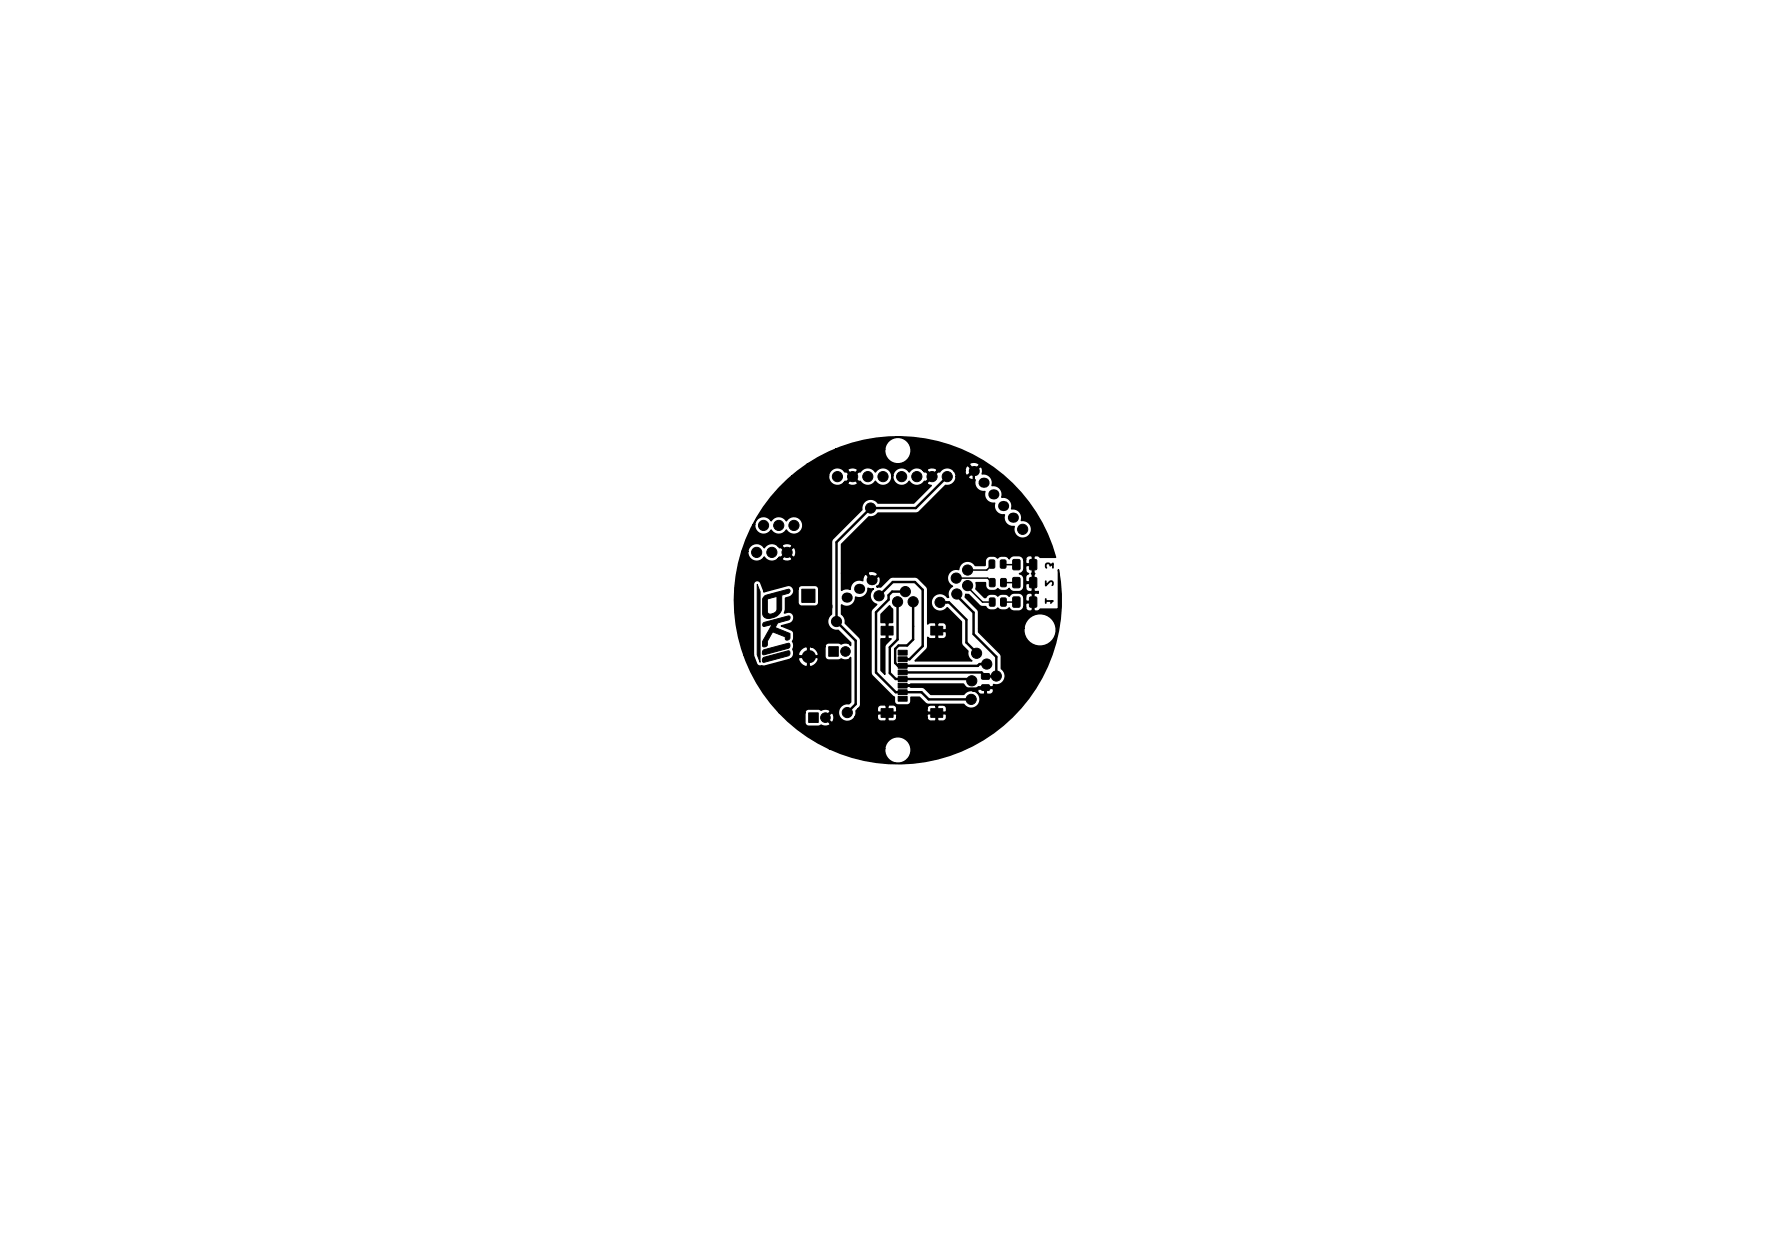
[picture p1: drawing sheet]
<svg xmlns="http://www.w3.org/2000/svg" width="297mm" height="210mm" viewBox="0 0 297 210" stroke-linecap="round" stroke-linejoin="round" font-family="sans-serif">
<path d="M174.7 97.1v.7l.9-.7 .3 .2-.1 .4M174.8 94.8l-.1-.5 .2-.2h.4l.1 .4 .5-.4v.7M174.7 100.4h1.2l-.3 .3M174.7 100v.7" fill="none" stroke="#000" stroke-width=".3"/>
<g fill="#000" stroke="#000" stroke-width=".17">
<path d="M133.9 98.4h2.3v2.2h-2.3zM165.3 93.6l.7-.1 .2 .1v1.1l-.1 .2h-.7l-.1-.1zM165.3 99.9l.7-.1 .2 .2v1l-.1 .2h-.6l-.2-.1zM165.3 96.7l.7-.1 .2 .1v1.1l-.1 .2h-.6l-.2-.1zM167.2 93.6l.6-.1 .2 .1 .1 1.1-.1 .2h-.7l-.2-.1zM167.2 99.9l.7-.1 .2 .2v1l-.1 .2h-.6l-.2-.1zM167.2 96.7l.7-.1 .2 .1v1.1l-.1 .2h-.6l-.2-.1zM169.2 99.7h1l.2 .1v1.4l-.1 .2h-.9l-.2-.1zM169.2 96.5l1-.1 .2 .1v1.4l-.1 .2-.9 .1-.2-.1zM169.2 93.5l1-.1 .2 .1v1.4l-.1 .2-.9 .1-.2-.1zM172 99.7h1l.2 .1v1.4l-.1 .2h-.9l-.2-.1zM172 96.5l1-.1 .2 .1v1.4l-.1 .2-.9 .1-.2-.1z"/>
<path d="M172 93.5l1-.1 .2 .1v1.4l-.1 .2-.9 .1-.2-.1zM126.5 97.6l.5 1.2v11.8l-.5-1.3zM127.5 109.9l4.2-1.2 .3 .2-.1 .4-.2 .2-4.1 1.1-.2-.2zM127.5 108.6l4.2-1.2 .3 .2v.4l-.3 .3-4.1 1.1a.42 .42 0 0 1-.3-.4 .42 .42 0 0 1 .2-.4zM127.5 104l4.2-1.1 .3 .1-.1 .4-.1 .1-1.9 .5-.4 .8 2.5 1-.1 .9-.5 .2-.2-.2v-.3l-2.1-.9-.9 1.6v.6l-.2 .2a.41 .41 0 0 1-.6 0v-.8l1.6-2.8-1.4 .3-.2-.1zM127.7 99.6l2.1-.7v.7l-1.6 .4v2.3l.4 .3 .6-.2a1.14 1.14 0 0 0 .6-1.4v-2.1l2-.5 .2 .3-.3 .4-1.1 .3v2.3l-.1 .4a2.15 2.15 0 0 1-1.7 1.1l-.4 .1a.85 .85 0 0 1-1-.8v-2.5zM138.5 108h1.6v1.6h-1.6zM147.2 118.3h2v1.5h-2zM147.2 104.6h2v1.4h-2zM150 116.3h1.6v.8h-1.6zM150 115.2h1.6v.8h-1.6zM150 114.1h1.6v.8h-1.6z"/>
<path d="M150 113h1.6v.8h-1.6zM150 111.9h1.6v.8h-1.6zM150 110.8h1.6v.8h-1.6zM150 109.7h1.6v.8h-1.6zM150 108.6h1.6v.8h-1.6zM155.5 104.6h2v1.4h-2zM155.5 118.3h2v1.5h-2zM164 112.5h1.2l.1 .2v.6l-.2 .1h-1l-.2-.2zM164 114.4h1.2l.1 .2v.6l-.2 .1h-1l-.2-.2zM135.1 119h1.6v1.6h-1.6z"/>
<circle cx="139.9" cy="79.6" r=".85"/>
<circle cx="142.4" cy="79.6" r=".85"/>
<circle cx="145" cy="79.6" r=".85"/>
<circle cx="147.5" cy="79.6" r=".85"/>
<circle cx="150.6" cy="79.6" r=".85"/>
<circle cx="153.2" cy="79.6" r=".85"/>
<circle cx="155.7" cy="79.6" r=".85"/>
<circle cx="158.2" cy="79.6" r=".85"/>
<circle cx="126.4" cy="92.2" r=".85"/>
<circle cx="127.6" cy="87.7" r=".85"/>
<circle cx="129" cy="92.2" r=".85"/>
<circle cx="130.1" cy="87.7" r=".85"/>
<circle cx="131.5" cy="92.2" r=".85"/>
<circle cx="132.6" cy="87.7" r=".85"/>
<circle cx="145.4" cy="84.8" r=".85"/>
<circle cx="146.8" cy="99.5" r=".85"/>
<circle cx="151.2" cy="98.8" r=".85"/>
<circle cx="159.8" cy="96.5" r=".85"/>
<circle cx="159.8" cy="99.2" r=".85"/>
<circle cx="161.6" cy="97.8" r=".85"/>
<circle cx="161.6" cy="95.2" r=".85"/>
<circle cx="162.3" cy="89.9" r=".85"/>
<circle cx="170.8" cy="88.4" r=".85"/>
<circle cx="137.9" cy="119.8" r=".8"/>
<circle cx="138.1" cy="101.3" r=".85"/>
<circle cx="139.7" cy="103.8" r=".85"/>
<circle cx="141.2" cy="108.8" r=".8"/>
<circle cx="141.5" cy="119" r=".85"/>
<circle cx="149.9" cy="100.5" r=".85"/>
<circle cx="152.5" cy="100.5" r=".85"/>
<circle cx="157.1" cy="100.6" r=".85"/>
<circle cx="162.2" cy="116.8" r=".85"/>
<circle cx="162.4" cy="113.7" r=".85"/>
<circle cx="163.1" cy="109.1" r=".85"/>
<circle cx="164.6" cy="103.2" r=".85"/>
<circle cx="164.8" cy="110.9" r=".85"/>
<circle cx="166.4" cy="112.9" r=".85"/>
</g>
<g fill="#000">
<circle cx="162.7" cy="78.7" r=".85"/>
<circle cx="141.5" cy="99.8" r=".85"/>
<circle cx="143.5" cy="98.3" r=".85"/>
<circle cx="145.6" cy="96.9" r=".85"/>
<circle cx="164.3" cy="80.6" r=".85"/>
<circle cx="166" cy="82.6" r=".85"/>
<circle cx="167.6" cy="84.5" r=".85"/>
<circle cx="169.2" cy="86.5" r=".85"/>
<circle cx="135.1" cy="109.7" r="1.1"/>
<circle cx="162" cy="113.7" r=".2"/>
</g>
<path d="M160.3 96.5h4.7l.8 .8M161.6 98l2.6 2.5h1.6M165.8 94.3l-.9 .9h-3.3M167.6 97.3h2.2M167.6 94.3h2.2M172.6 94.3v6.2M167.6 100.5h2.2" fill="none" stroke="#000" stroke-width=".25"/>
<path d="M158.2 79.6l-5.2 5.2h-7.5l-5.7 5.7v13.3l3.2 3.2v10.6l-1.5 1.4M162.7 78.7l-.1 11M146.9 99.5l2.3-2.3h3.7l1.3 1.3v9.4l-2.2 2.2h-1.2M151.2 98.8h-2.2l-.5 .6v.7l-2.2 2.1v10.1l3.3 3.3h4.3l1.3 1.2h7.1M159.7 99.4l2.9 2.9v3.6l3.9 3.8v3.2M149.9 100.5v6.3l-1.3 1.3v4.3l1 1h12.1l.3 .3M150.8 114.5h10.2l.5 .5h2.5M150.8 112.3h13.2l.6 .7h1.8M152.6 100.3v6.5l-1 1h-1.5l-.5 .6v2.3l.4 .5h13.3M157 100.6h1.6l2.9 2.9v3.8l1.7 1.7M163.3 111.2h.1M164.9 110.9h-1.3l-.3 .3" fill="none" stroke="#000" stroke-width=".41"/>
<path d="M130.2 81.5l2.1-2h6.1v.2a1.49 1.49 0 0 0 1 1.3 1.49 1.49 0 0 0 1.6-.4h.6l.1 .3 .5 .2 .6-.1 .4-.1 .1-.3-.9-.8-.8 .8h-.6l.2-.2h.2l.9-.8h.3l.9 .8h.2l.1 .1a1.49 1.49 0 0 0 2.4-.1 1.49 1.49 0 0 0 1.8 .6 1.49 1.49 0 0 0 1-1.5h.1v.2a1.49 1.49 0 0 0 1.2 1.4 1.49 1.49 0 0 0 1.6-.7 1.48 1.48 0 0 0 2.5 0h.3l.8-.8-.8-.9-.3 .1-.2-.2h.7l.8 .8 .9-.8-.1-.3-.9-.2-.7 .2v.3h-.7a1.48 1.48 0 0 0-2.3 .2 1.49 1.49 0 0 0-1.6-.7 1.49 1.49 0 0 0-1.2 1.4h-.1l-.1-.3a1.49 1.49 0 0 0-1.2-1.1 1.49 1.49 0 0 0-1.5 .7 1.48 1.48 0 0 0-2.5 0l-.2-.1-.9 .9h-.3l-.9-.9-.2 .1-.2-.2h.6l.8 .8 .9-.8a.91 .91 0 0 0-1.2-.5l-.4 .2-.1 .3h-.6a1.49 1.49 0 0 0-1.6-.4 1.49 1.49 0 0 0-1 1.3h-6.1l2.5-1.9h27.1l.8 .9 .9-.8a.77 .77 0 0 0-1-.5l-.6 .1-.1 .3h-27.1a25.3 25.3 0 0 1 4.8-2.6h8.2v.5a2.21 2.21 0 0 0 3.4 1.6 2.21 2.21 0 0 0 0-3.7 2.21 2.21 0 0 0-3.4 1.6h-8.2l.8-.3a27.3 27.3 0 0 1 35.9 18.4h-2.5l-.6-.3h-.3l-.2 .1v2.7l.2 .2-.2 .1v2.7l.2 .2h.6v.3l-.6-.1-.2 .2v2.7l.2 .2 .6-.1 .3-.3h3v-6.5l.3 2a27.3 27.3 0 0 1-38.6 27.8h9.3v.5a2.22 2.22 0 0 0 3.4 1.6 2.22 2.22 0 0 0 0-3.7 2.22 2.22 0 0 0-3.4 1.6h-9.3a27.2 27.2 0 0 1-8.3-6h4.3v1.6a.64 .64 0 0 0 .6 .7h1.6l.5-.2 .5 .2 .6-.1 .3-.1 .1-.3-1-.9 .4-.1 .8 .9 .2-.1 .2-.8-.2-.7-.2-.1-.8 .8h-.4l1-.9-.1-.3-.2-.1-.6-.1-.6 .2-.5-.2h-1.6a.64 .64 0 0 0-.6 .6h-4.3a26.8 26.8 0 0 1-5.9-9.7h1.6l.5 1.6 .6 .3h.8l4.3-1.1h1.3l.1 .3a1.74 1.74 0 0 0 1.2 .9l.2-.1v-1.4h.3v1.4a1.01 1.01 0 0 0 1.3-.5l.2-.6-.1-.3h-3.1l-.1 .3h-1.3l.3-.4 .2-.4h.8l.1 .2h1.4v-1.4h.3v1.4h1.4l.1-.2a1.72 1.72 0 0 0-1.2-1.3h2.3v1.6a.64 .64 0 0 0 .7 .6h1.6l.4-.2 .8 .2 .6-.1 .2-.3v7.4l-.3 .3a1.49 1.49 0 0 0-1.6 2.1 1.49 1.49 0 0 0 2.6 .2h3.8l.1 .4 .3 .2h.9l.2-.1v-1.1h.2v1.1l.2 .1h.7a.64 .64 0 0 0 .6-.6h5.1l.1 .4 .3 .2h.9l.2-.1v-1.1h.2v1.1l.2 .1h.7a.64 .64 0 0 0 .6-.6v-.4l-.1-.2h-3l-.1 .2v.4h-5.1v-.4l-.1-.2h-3l-.1 .2v.4h-3.8l.2-.4a1.19 1.19 0 0 1 .4-1.1h3.2v.5l.1 .1h1.4v-1h.2v1h1.4l.1-.1v-.5h5.1v.5l.1 .1h1.4v-1h.2v1h1.4a.76 .76 0 0 0-.3-1.1l-.9-.1-.2 .2h-.2l-.2-.2h-.8l-.4 .2-.1 .4h-5.1a.64 .64 0 0 0-.6-.6h-.7l-.2 .2h-.2l-.2-.2h-.8l-.4 .2-.1 .4h-3.2l.3-.2 .1-.5v-10.8l-.3-.4-2.3-2.3v-.7l-.3-.5-.3-.3v-1.6a1.49 1.49 0 0 0 1.6 .1 1.49 1.49 0 0 0 .7-1.4 1.48 1.48 0 0 0 2.1-1.5l.9 .1a1.49 1.49 0 0 0-.5 1.5 1.49 1.49 0 0 0 1.1 1.1l-.9 .9-.1 .4v10.3l.3 .4 3.2 3.3 .4 .2v.7a.64 .64 0 0 0 .6 .6h1.6l.3-.1 .3-.4v-.8h1.4l1 1 .4 .2h6a1.49 1.49 0 0 0 2.5 0 1.49 1.49 0 0 0-1.1-2.3h.9l.3 .6 .8 .1 .1-.2v-.8h.3v.8a.73 .73 0 0 0 1.2-.4v-.3l-.2-.1h-2.3l-.2 .3-1.5 .1-.5 .2-.3 .4h-5.5l-1-1-.4-.2h-1.9l-.5-.2h-1v-.2h1l.5-.2h8.8a1.48 1.48 0 0 0 2.5 .5h2.3l.2-.4a1.49 1.49 0 0 0 1.8-.8 1.49 1.49 0 0 0-.5-1.8v-2l-.1-.5-3.7-3.6v-.7h7.5v.6a2.72 2.72 0 0 0 4.2 2 2.72 2.72 0 0 0 0-4.6 2.72 2.72 0 0 0-4.2 2h-7.5l-.1-2.9-2.2-2.3 .1-.5 .5 .1 1.9 1.9 1 .1 .1 .2a1.4 1.4 0 0 0 1.8 .1l.1-.1 .1 .1a1.41 1.41 0 0 0 1.8-.1l.5 .5 1.1 .1 .5-.2 .3-.5h.3a.68 .68 0 0 0 .5 .6 .68 .68 0 0 0 .7-.1v-1.2h-1l-.2 .1v.6h-.3v-1.7h.3v.6l.2 .1h1v-1.2l-.2-.2a.73 .73 0 0 0-1 .7h-.3l-.3-.5-.5-.2-1.1 .1-.5 .5a1.41 1.41 0 0 0-1.8-.1l-.1 .1-.1-.1a1.33 1.33 0 0 0-1.9 .3h-.2l-1.5-1.5 .1-.4v-.6h1.5v.5a1 1 0 0 0 1.4 .8h.3l.4-.3 .1 .1a1.41 1.41 0 0 0 1.8-.1l.5 .4 1.1 .1 .5-.1 .3-.5h.3a.68 .68 0 0 0 .5 .6 .68 .68 0 0 0 .7-.2v-1.2h-1l-.2 .2v.6h-.3l.1-1.5a.88 .88 0 0 0-.8-.9l.5-.2 .2-.4h.3l.1 .3 .4 .3-.4 .4-.1 .8 .2 .2h1v-1.3l-.2-.1 .2-.2v-1.2h-1l-.2 .2v.6h-.3v-1.8h.3v.6l.2 .2h1v-1.3l-.2-.1a.73 .73 0 0 0-1 .6h-.3l-.3-.5-.5-.1h-.9l-.4 .1-.3 .4a1.4 1.4 0 0 0-1.9-.2l-.1 .1v-.1a1.33 1.33 0 0 0-1.9 .3l-.2 1h-1.6l-.1-.1a1.49 1.49 0 0 0-1.6-.5 1.49 1.49 0 0 0-1 1.3 1.49 1.49 0 0 0-1.8 .9 1.49 1.49 0 0 0 .7 1.9 1.47 1.47 0 0 0-.6 1.9l-.3-.1a1.49 1.49 0 0 0-2.2-.2 1.49 1.49 0 0 0 .1 2.2 1.49 1.49 0 0 0 2.1-.2l2.4 2.3v3.7l.3 .4 .8 .8v.8l.3 .5 .4 .4h-9.5l2-2 .1-.5v-1.5l.4 .3h.8l.2-.2v-1h.2v1l.2 .2h.8l.4-.3 .1-.8-.1-.1h-1.6v-1.4h.2v1.1h1.4a.76 .76 0 0 0-.3-1.2h-.9l-.2 .1h-.2l-.2-.1h-.7l-.5 .2v-5.9l-.3-.4-1.4-1.4-.4-.1h-3.9l-.4 .2-1.5 1.4h-.6v-.1a.77 .77 0 0 0 .6-1l-.1-.5-.2-.2-1.2 .9-.8-1.2-.4 .1-.3 1a1.49 1.49 0 0 0-2.1 1.4 1.51 1.51 0 0 0-1.4 .2v-2.9h4.4l.6 1 1-.7a.9 .9 0 0 0-1.1-.6l-.4 .1-.1 .2h-4.4v-4.8l4.6-4.6h.7l.5-.3 .3-.3 6.6-.1 4.7-4.5a1.47 1.47 0 0 0 1.7-1.5h2.1v.3l.4 .2h.7v.2a1.49 1.49 0 0 0 1.6 1.8 1.48 1.48 0 0 0 1.7 1.9 1.48 1.48 0 0 0 1.6 2 1.48 1.48 0 0 0 1.6 1.9 1.49 1.49 0 0 0 1.2 2 1.49 1.49 0 0 0 1.7-1.5 1.49 1.49 0 0 0-1.7-1.5 1.48 1.48 0 0 0-1.6-1.9 1.48 1.48 0 0 0-1.6-2 1.48 1.48 0 0 0-1.7-1.9 1.48 1.48 0 0 0-1.6-2l.1-.4a.67 .67 0 0 0-.4-.8l-2 1.7h-2.1v-.4l-.3-.6h1.8a.67 .67 0 0 0 .4 .8l.9-.7-.8-1a.81 .81 0 0 0-.5 .9h-1.8l-.2-.2a1.48 1.48 0 0 0-2.2 .4l-.3-.1-1.8 1.9a.72 .72 0 0 0 .7 .5l-2.9 2.9h-6a1.48 1.48 0 0 0-1.8-.5 1.48 1.48 0 0 0-.9 1.6l-4.8 4.9-.3 .4v12.2h-.1a1.49 1.49 0 0 0-.4 1.8 1.49 1.49 0 0 0 1.6 .9l2.1 2v.5l-.1-.2-.5-.2-1 .2-.4-.2h-1.6a.64 .64 0 0 0-.7 .6h-2.4l-.5 .1a1.01 1.01 0 0 0-1.3 .5l-.2 .7h-.8l-.1-.9 .1-.7-.2-.6 .2-.5v-1l-.4-.4-1.7-.7 1.5-.4 .6-.6v-.6l-.3-.5-.5-.2-.8 .2 .2-.6v-1.9l.9-.3 .2-.2 .3-.5v-.5h.7v2.2a.64 .64 0 0 0 .6 .6h2.3l.4-.2 .2-.4v-2.2a.64 .64 0 0 0-.6-.6h-2.4l-.4 .2-.1 .4h-.7l-.4-.5-.5-.1-4.1 1.1-.6-1.8-.5-.1-.4 .1-.2 .5v11.7h-1.6a27.1 27.1 0 0 1-.4-17.2h1v.3a1.49 1.49 0 0 0 1.2 1.3 1.49 1.49 0 0 0 1.6-.7 1.48 1.48 0 0 0 2.3 .3h.6l.1 .2 .6 .2h.5l.5-.2v-.2l-.8-.9-.9 .9h-.6l.2-.3 .3 .1 .8-.9h.4l.8 .9a.91 .91 0 0 0 .4-1.2l-.1-.4-.3-.1-.8 .8h-.4l-.8-.8-.3 .1-.2-.3h.6l.9 .9 .8-.9a.91 .91 0 0 0-1.2-.4l-.4 .2-.1 .2h-.6a1.48 1.48 0 0 0-2.3 .3 1.49 1.49 0 0 0-1.6-.7 1.49 1.49 0 0 0-1.2 1.3h-1l.7-1.9 1.2-2.6h.3v.3a1.49 1.49 0 0 0 1.1 1.3 1.49 1.49 0 0 0 1.6-.7 1.48 1.48 0 0 0 2.6 0 1.49 1.49 0 0 0 2.2 .4 1.49 1.49 0 0 0 0-2.3 1.49 1.49 0 0 0-2.2 .4 1.48 1.48 0 0 0-2.6 0 1.49 1.49 0 0 0-1.6-.7 1.49 1.49 0 0 0-1.1 1.3h-.3l1.8-2.9zM141.2 108.6l.2 .2-.1 .2-.2-.2zM147.2 102.6l1.4-1.4 .5 .5v2.3h-.6l-.2 .1v2.4l.2 .2h.4l-.8 .8-.3 .4v4.7l-.6-.6v-5.3h.7l.2-.2v-2.4l-.2-.1h-.7z" fill="#000" stroke="#000" stroke-width=".25"/>
</svg>
